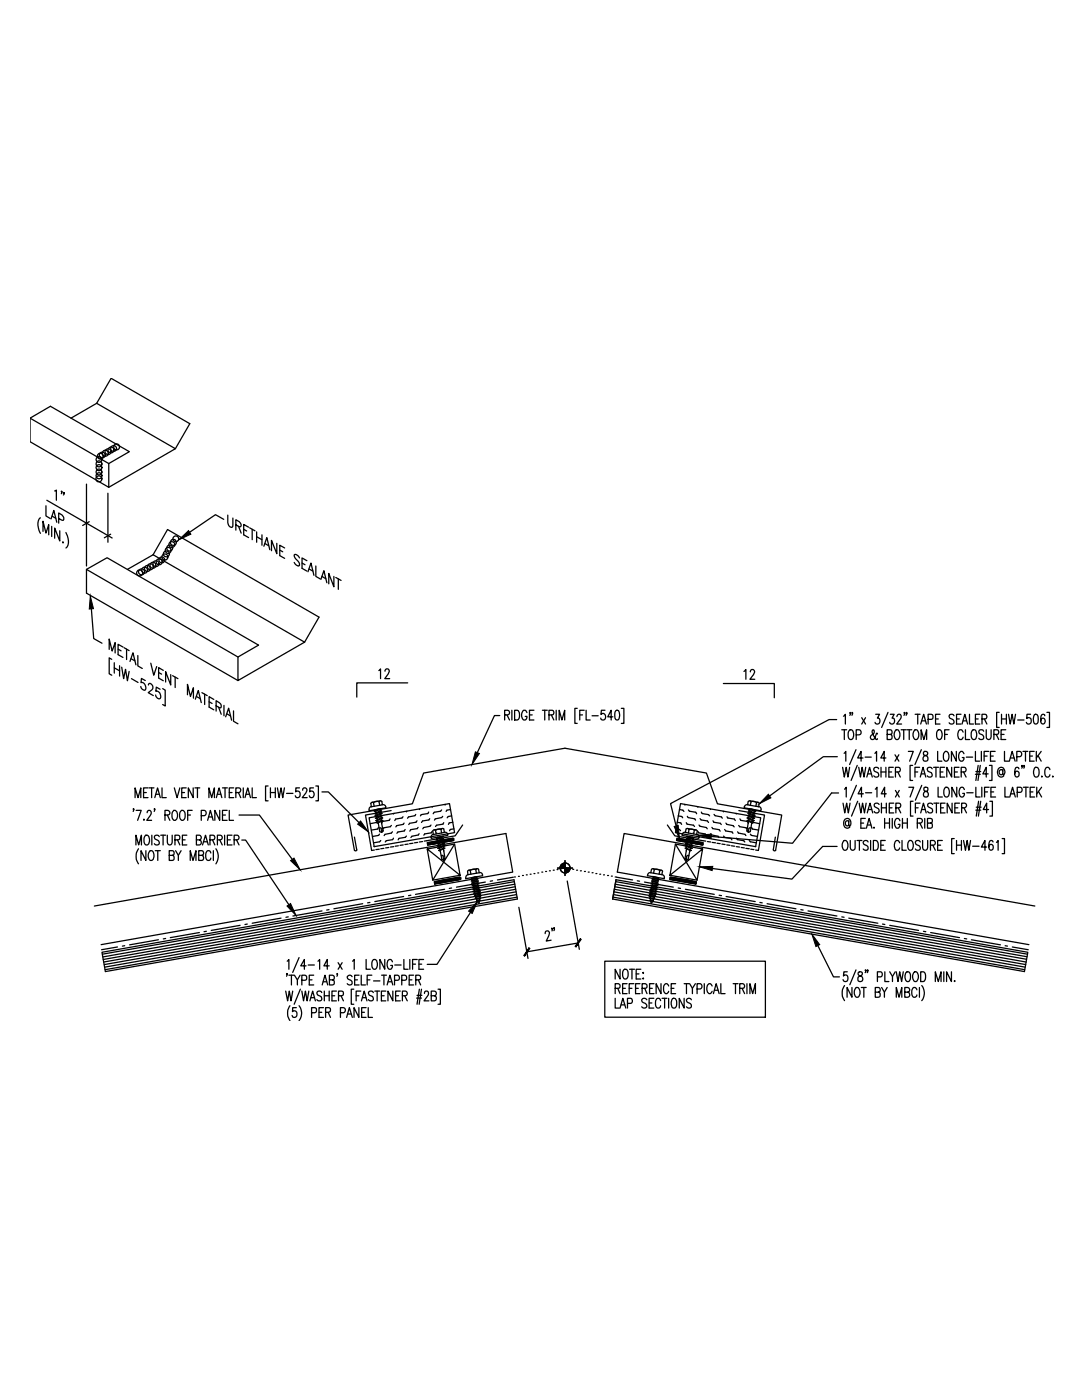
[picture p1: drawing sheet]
<svg xmlns="http://www.w3.org/2000/svg" width="216mm" height="279mm" viewBox="0 0 216 279" stroke-linecap="round" stroke-linejoin="round" font-family="sans-serif">
<g fill="none" stroke="#000" stroke-width=".25">
<path d="M6 83.5l4.1-2.4 15.7 9-4.1 2.4v4.8l-15.7-9.1zM6 83.5l15.7 9M9.3 99.8l13.1 7.6M10.9 98l.3-.2v2M12.3 98.1h-.1h.1l-.1 .4M12.8 98.4l-.2-.1 .2 .1-.2 .4M17.3 96.6v16.4M19.3 80.5l15.7 9-13.3 7.8M19.3 80.5l2.9-5 15.7 9.1-2.9 4.9M19.3 80.5l-5.1 3M21.5 98.4v9.8M8.1 103.3a2.42 2.42 0 0 0 0 3.1"/>
<path d="M8.6 106.1v-2.1l.6 2.4 .5-1.7v2M9.2 100.9v2.1l.8 .5M10.2 103.6l.5-1.7 .6 2.3M10.3 105v2.1M10.4 103l.7 .4M11.7 103.5l.9 .4 .1-.6a1.57 1.57 0 0 0-1-.9v2M11.9 105.9v2.1l-1-2.6v2M12.6 108.2v.1zM13.2 106.3a2.6 2.6 0 0 1 0 3.1M17.3 113.6l4.1-2.3 30.2 17.4-4.1 2.4v4.7l13.3-7.6M17.3 113.6v4.8l30.2 17.4M17.3 113.6l30.2 17.5"/>
<path d="M17.8 104.1l-1.3 .8M22.1 106.6l-1.3 .7M30.6 110.7l2.8-5 30.3 17.5-2.9 5M30.6 110.7l30.2 17.5M30.6 110.7l-5.2 2.9M44.6 103.6l-1.6-.9-5.2 3.5M45.5 102.8v1.5a.72 .72 0 0 0 .2 .7 .72 .72 0 0 0 .7 .1l.1-1.7M47.1 104.7l.6 .4h.3l.1-.4a1.45 1.45 0 0 0-1-1v2.1M47.6 105l.5 1.4M48.6 105.6l.6 .4M49.6 105.2l-1-.5v2l1 .6M49.8 105.3l1.1 .6"/>
<path d="M50.3 105.6v2.1M51.2 106.1v2.1M51.2 107.1l1.1 .6M52.3 106.7v2.1M52.6 109l.6-1.7 .6 2.4M52.9 108.5l.7 .4M55.2 108.4v2.1l-1-2.7v2.1M55.8 109.8l.6 .3M56.8 109.4l-1-.6v2.1l1 .5M59.8 111.4a.84 .84 0 0 0-1.1-.6l.2 .6 .7 .8a.56 .56 0 0 1 0 .8 1.13 1.13 0 0 1-.9-.8M60.3 112.4l.6 .3M61.2 111.9l-.9-.5v2l.9 .6"/>
<path d="M61.5 114.1l.5-1.7 .6 2.4M61.7 113.6l.7 .4M63 113v2l.9 .5M64 115.6l.6-1.7 .6 2.4M64.2 115l.8 .5M66.6 115v2.1l-1-2.7v2.1M67 115.2l1.1 .6M67.5 115.5v2.1M18.2 121.5l.5 5.9 1.6 1M21.8 129.6v-2.1l.6 2.4 .6-1.7v2.1M22.3 131.6l-.5-.3v3.2l.5 .3M22.8 132.3v2"/>
<path d="M22.8 133.3l1.1 .6M23.6 129.6l.6 .3M23.9 132.9v2M24.3 133.2l.4 2.2 .3-1.8 .4 2.3 .4-1.9M24.5 129.1l-.9-.5v2.1l.9 .5M24.8 129.3l1 .6M25.3 129.6v2M25.9 132l.6-1.7 .6 2.4M26.1 131.5l.8 .4M26.2 135.4l1.3 .8M27.5 130.8v2.1l.9 .5M29 135.8l-.8-.4-.1 .8a.93 .93 0 0 1 .9 .6 .93 .93 0 0 1-.1 1l-.5-.2-.3-.6"/>
<path d="M29.6 136.7l.1-.2a.72 .72 0 0 1 .7 .4 .72 .72 0 0 1-.1 .8l-.7 .5 1 .6M30.1 132.3l.6 2.5 .6-1.8M31.7 134.2l.5 .3M31.9 137.6l-.7-.5-.1 .9a.89 .89 0 0 1 .9 .5 .89 .89 0 0 1-.1 1 .76 .76 0 0 1-.8-.8M32.5 137.4l.5 .3v3.2l-.5-.3M32.6 133.8l-.9-.6v2.1l.9 .6M34.1 134.6v2.1l-1.1-2.7v2.1M34.4 134.8l1.1 .6M35 135.1v2.1M37.4 138.7v-2.1l.6 2.4 .6-1.7v2M39 139.5l.6-1.7 .6 2.4M39.2 139l.7 .4"/>
<path d="M40.3 138.2l1 .6M40.8 138.5v2.1M42.7 139.6l-1-.6v2.1l1 .6M75.6 133.8l.3-.3v1.9M76.8 134v-.2a.44 .44 0 0 1 .7-.3 .44 .44 0 0 1 .1 .7l-.8 1.2h1M81.4 136.3h-10.2v2.8M144.3 136.4h10.2v2.8M148.4 134l.4-.4v2M149.7 134.1v-.1a.44 .44 0 0 1 .6-.4 .44 .44 0 0 1 .2 .7l-.9 1.3h1M27 159.2v-2l.5 2 .6-2v2M28.6 158.2h.6M29.5 157.2h-.9v2h.9"/>
<path d="M29.7 157.2h1M30.3 157.2v2M30.9 159.2l.5-2 .6 2M31.1 158.5h.7M32.3 157.2v2h.9M34.8 157.2l.5 2 .6-2M36.3 158.2h.5M37.2 157.2h-.9v2h.9M38.6 157.2v2l-1-2v2M38.9 157.2h1M39.4 157.2v2M41.7 159.2v-2l.5 2 .6-2v2"/>
<path d="M41.7 140.1l.6 .3M43.1 140.9l.7 .3 .2 .1 .1-.2-.1-.6-.9-.7v2.1M43.2 159.2l.5-2 .6 2M43.4 158.5h.7M43.6 141.2l.5 1.4M44.4 157.2h1M44.7 140.8v2M44.9 157.2v2M45 143.1l.6-1.8 .6 2.4M45.3 142.5l.7 .4M45.7 158.2h.6M46.6 141.9v2l.9 .6"/>
<path d="M46.6 157.2h-.9v2h.9M47.1 158.2l.8-.2 .1-.2-.1-.5-.8-.1v2M47.6 158.2l.4 1M48.5 157.2v2M48.9 159.2l.5-2 .6 2M49.1 158.5h.7M50.3 157.2v2h.9M53.5 156.9h-.5v2.9h.5M54 158.2h.9M54 157.2v2M54.9 157.2v2M55.4 157.2l.3 2 .4-2 .3 2 .4-2"/>
<path d="M57.2 158.3h1.2M59.8 157.2h-.8v.8a.62 .62 0 0 1 .9 .5 .62 .62 0 0 1-.9 .6l-.1-.3M60.4 157.7v-.3l.2-.2h.3l.3 .4-.2 .7-.7 .9h1M62.6 157.2h-.8v.8a.62 .62 0 0 1 .9 .4 .62 .62 0 0 1-.7 .8l-.2-.1-.1-.3M63 156.9h.5v2.9h-.5M64.2 158h1.3l6.2 6.2M75.6 160a1.04 1.04 0 0 0-1.1 .2M75.9 159.8l-1.7 .3M99.7 142.8h-1l-3.5 7.4M100.7 142.7l.8-.1 .2-.3-.1-.4-.3-.2h-.6v2M101.2 142.7l.5 1M102.1 141.7v2"/>
<path d="M102.7 141.7h.5a1.22 1.22 0 0 1 0 2h-.5zM105.1 142.2a.49 .49 0 0 0-.7-.4 1.32 1.32 0 0 0 .1 1.9 .55 .55 0 0 0 .6-.7h-.3M105.6 142.7h.6M106.5 141.7h-.9v2h.9M108.2 141.7h1M108.7 141.7v2M109.5 142.7l.9-.1 .1-.3-.1-.5-.9-.1v2M110 142.7l.5 1M111 141.7v2M111.6 143.7v-2l.5 2 .6-2v2M115.2 141.4h-.5v3h.5M115.7 142.7h.5"/>
<path d="M116.6 141.7h-.9v2M117 141.7v2h.8M118.1 142.8h1.3M120.7 141.7h-.7l-.1 .9a.47 .47 0 0 1 .5-.2 .47 .47 0 0 1 .4 .3 .6 .6 0 0 1 0 .8 .6 .6 0 0 1-.9 0v-.2M122.3 143.1h-1l.6-1.4v2M122.9 141.8l.3-.1a1.21 1.21 0 0 1 .4 1.6l-.2 .3-.3 .1a.89 .89 0 0 1-.4-1.1zM124 141.4h.5v3h-.5M149.6 159.8l1.6 .3M149.8 160a1.04 1.04 0 0 1 1.2 .2M166.9 143.6h-1.5l-31.6 16.8 1.1 4.4M167.1 151h-2.8l-10.7 7.8M167.3 158.3h-1.4l-7.8 10-16.2-1.4"/>
<path d="M168 145.6h.9M168.1 153.1l.4 2 .4-2 .3 2 .3-2M168.3 142.9l.4-.3v1.9M168.4 150.3l.4-.3v1.9M168.5 145.6v2M168.5 157.5l.4-.4v2M169.5 145.7l.2-.1a.92 .92 0 0 1 .6 1.5 .53 .53 0 0 1-.7 .5 .53 .53 0 0 1-.4-.7l.1-.8zM169.7 142.3h-.1l.1-.1-.1 .6M170.1 142.3l-.1 .1v-.2l.1 .3-.1 .3M170.8 149.6l-1.3 3M170.8 146.7h.6l.4-.4a.56 .56 0 0 0-.4-.7h-.6v2M170.9 156.7l-1.3 3"/>
<path d="M171.1 152.8l-1.3 3M171.1 159.9l-1.2 3M171.4 153.1l.3 2 .3-2 .4 2 .3-2M171.9 143.2l.8 1.3M172.2 151.3h-1.1l.7-1.3v1.9M172.3 158.4h-1.1l.7-1.3v2M172.6 151.1h1.2M172.7 143.2l-.8 1.3M172.7 158.2h1.2M173 155.1l.5-2 .6 2M173.2 154.4h.6M174.6 150.3l.3-.3v1.9"/>
<path d="M174.7 157.5l.3-.4v2M174.7 142.6h.8l-.4 .7a.56 .56 0 0 1 .5 .8 .56 .56 0 0 1-1 .1M175.1 146.5l-.1-.2-.1 .1-.2 .6a.57 .57 0 0 1-.7 .6l-.2-.1-.1-.5 .7-.7v-.6l-.2-.1a.65 .65 0 0 0 0 1.1l.5 .8 .3 .1 .1-.2M175.3 153.4a.53 .53 0 0 0-.5-.3 .53 .53 0 0 0-.4 .3l.1 .5 .7 .3 .1 .6a.57 .57 0 0 1-.9 0M175.8 153.1v2M175.8 154.1h1M176.8 151.3h-1l.6-1.3v1.9M176.8 153.1v2M176.9 158.4h-1.1l.7-1.3v2M177 146.6h.7a.49 .49 0 0 0 .3-.5 .49 .49 0 0 0-.3-.5h-.7v2h.7l.3-.2v-.6l-.3-.2M177.2 142.2l-1.3 3M177.4 154.1h.5"/>
<path d="M177.7 142.6h.7l-.4 .7a.56 .56 0 0 1 .5 .8 .56 .56 0 0 1-1 .1M178.3 153.1h-.9v2h.9M178.6 150.6l.8 1.3M178.7 154.1l.8-.1 .1-.3-.1-.5-.8-.1v2M178.7 157.7l.7 1.4M178.7 145.7l.1-.1a.95 .95 0 0 1 .7 1.5 .49 .49 0 0 1-.8 .4l-.3-.6v-.5zM179 143l.3-.4h.4l.1 .3v.4l-.9 1.2h1M179.1 154.1l.5 1M179.4 150.6l-.8 1.3M179.4 157.7l-.7 1.4M179.8 145.6h1M180.3 145.6v2"/>
<path d="M180.5 142.3h-.1l.1-.1v.1l-.1 .5M181 142.3h-.2l.1-.1 .1 .1-.2 .5M181 145.6h.9M181.3 150h.9l-.7 1.9M181.3 157.1h1l-.7 2M181.4 145.6v2M182.1 152.8h-.5v3h.5M182.2 159.9h-.5v3h.5M182.5 145.7l.1-.1a.95 .95 0 0 1 .6 1.5 .49 .49 0 0 1-.7 .4l-.3-.6v-.5zM182.6 154.1h.5M182.6 142.6h1M183.1 142.6v1.9"/>
<path d="M183.5 153.1h-.9v2M183.6 155.1l.6-2 .5 2M183.7 144.5l.6-1.9 .6 1.9M183.8 147.6v-2l.5 2 .6-2v2M183.8 149.6l-1.2 3M183.8 154.4h.7M183.9 143.9h.7M183.9 156.7l-1.2 3M184.3 150.1v.5a.76 .76 0 0 1 .8 .4 .76 .76 0 0 1-.1 .8 .54 .54 0 0 1-.8-.2 .81 .81 0 0 1 .8-1 .42 .42 0 0 0-.2-.6zM184.4 157.2v.5l.2 .2a.58 .58 0 0 1 .7 .7 .58 .58 0 0 1-1 .3 .68 .68 0 0 1 .7-1l.2-.3-.1-.4zM185.2 143.6h.6l.3-.2-.1-.8h-.8v1.9M186 153.4a.53 .53 0 0 0-.5-.3 .53 .53 0 0 0-.5 .3l.2 .5 .7 .3 .1 .6a.57 .57 0 0 1-1 0"/>
<path d="M186.3 153.1h1M186.7 143.5h.5M186.8 153.1v2M187.1 150v1.9h.8M187.1 145.7l.2-.1a.92 .92 0 0 1 .6 1.5 .53 .53 0 0 1-.6 .5 .53 .53 0 0 1-.4-.7v-.8zM187.2 157.1v2h.8M187.6 142.6h-.9v1.9h.9M187.6 154.1h.6M188.5 150.1l.4-.1a1.3 1.3 0 0 1 0 1.9 .59 .59 0 0 1-.7-.7l.1-.8zM188.5 153.1h-.9v2h.9M188.5 146.6h.5M188.6 157.2l.2-.1a.92 .92 0 0 1 .5 1.5 .53 .53 0 0 1-.6 .4 .53 .53 0 0 1-.4-.7l.1-.7z"/>
<path d="M189.4 145.6h-.9v2M189.9 153.1v2l-1-2v2M190.4 142.8a.53 .53 0 0 0-.5-.3 .53 .53 0 0 0-.5 .3l.1 .5 .7 .4 .2 .5a.57 .57 0 0 1-1 0M190.4 154.1h.6M190.8 150v1.9l-.9-1.9v1.9M190.9 143.5h.5M190.9 157.1v2l-1-2v2M191.4 153.1h-1v2h1M191.8 142.6h-.9v1.9h.9M191.8 154.1l.8-.1 .2-.3-.2-.5-.8-.1v2M192 144.5l.5-1.9 .6 1.9M192.2 146.1a.49 .49 0 0 0-.8-.4 1.32 1.32 0 0 0 .1 1.9 .52 .52 0 0 0 .7-.5"/>
<path d="M192.2 143.9h.7M192.3 154.1l.5 1M192.3 150.4l-.3-.4h-.3a1.3 1.3 0 0 0 0 1.9 .55 .55 0 0 0 .6-.7h-.3M192.4 157.6a.49 .49 0 0 0-.7-.4 1.32 1.32 0 0 0 .1 1.9 .55 .55 0 0 0 .6-.8h-.3M192.6 145.6v2h.9M192.8 151.1h1.3M192.9 158.2h1.3M193.4 142.6v1.9h.9M194 145.7a.58 .58 0 0 1 .7 .1 .58 .58 0 0 1 .2 .6l-.1 .7a.53 .53 0 0 1-.6 .5 .53 .53 0 0 1-.4-.7v-.8zM194.6 150v1.9h.9M194.6 143.5h.6M194.6 154.5h1"/>
<path d="M194.7 157.1v2h.9M194.7 154h1M195.2 152.8l-.5 3M195.3 159.9l-.5 3M195.5 142.6h-.9v1.9h.9M195.6 152.8l-.5 3M195.7 159.9l-.5 3M195.8 150v1.9M195.9 157.1v2M195.9 143.5l.9-.1 .1-.3-.1-.5h-.9v1.9M196.3 145.9a.53 .53 0 0 0-.5-.3 .53 .53 0 0 0-.5 .3l.1 .5 .8 .4 .1 .5a.57 .57 0 0 1-1 0M196.4 150.9h.6"/>
<path d="M196.4 143.5l.5 1M196.5 158h.5M196.8 145.6v1.7a.48 .48 0 0 0 .9 0l.1-1.7M197.2 154.4h-1.1l.7-1.3v2M197.3 150h-.9v1.9M197.4 157.1h-.9v2M197.4 152.8h.5v3h-.5M197.5 159.9h.5v3h-.5M197.6 150.9h.6M197.7 158h.6M198.3 146.6l.9-.1 .1-.3-.1-.5-.9-.1v2M198.6 150h-1v1.9h1"/>
<path d="M198.7 157.1h-1v2h1M198.8 146.6l.5 1M199.4 142.2h-.5v3h.5M199.8 146.6h.5M199.8 143.5h1M199.8 142.6v1.9M200.1 153.9l-.1-.2a.46 .46 0 0 0-.6 .4 .46 .46 0 0 0 .6 .4l.1-.1M200.1 153.6l.1 1a.79 .79 0 0 0 .3-1 .79 .79 0 0 0-1.1-.4 .79 .79 0 0 0-.4 1 .74 .74 0 0 0 .5 .8 .74 .74 0 0 0 .8-.2M200.4 150v1.9h.9M200.5 157.1v2h.9M200.7 145.6h-.9v2h.9M200.8 142.6v1.9"/>
<path d="M201.2 142.6l.4 1.9 .4-1.9 .3 1.9 .3-1.9M201.4 151.9l.6-1.9 .6 1.9M201.5 159.1l.5-2 .6 2M201.6 151.3h.7M201.7 158.4h.7M202.9 151l.8-.1 .2-.3-.2-.5-.8-.1v1.9M203 158.1h.6a.54 .54 0 0 0 .4-.5 .54 .54 0 0 0-.4-.5h-.6v2M203.1 143.7h1.2M203.3 153.4a.39 .39 0 0 0-.6-.2 1.36 1.36 0 0 0 .2 1.9 .56 .56 0 0 0 .5-.7 .56 .56 0 0 0-.7-.4l-.2 .4M204 152.8l-.1 .2v-.2h.1l-.1 .5M204.1 150h1M204.2 157.1h1"/>
<path d="M204.4 152.8l-.1 .2v-.2h.1l-.1 .5M204.6 150v1.9M204.7 157.1v2M205.5 150.9h.5M205.6 158h.5M205.6 142.6h-.7v.7a.59 .59 0 0 1 .9 .6 .59 .59 0 0 1-.9 .4l-.1-.1M206.4 150h-.9v1.9h.9M206.4 142.6h.3a.91 .91 0 0 1 .5 1.1l-.2 .7-.4 .1a1.13 1.13 0 0 1-.3-1.6zM206.4 157.1h-.8v2h.8M206.5 153.2a.58 .58 0 0 1 .6 .1 .58 .58 0 0 1 .2 .6v.5a.57 .57 0 0 1-.5 .7 .57 .57 0 0 1-.6-.7v-.5zM206.8 150v1.9M206.9 157.1v2"/>
<path d="M207.1 150.8l.7 1.1M207.2 158l.6 1.1M207.8 150l-1 1.3M207.8 157.1l-.9 1.3M207.9 154.9v.2zM208.5 142.8l-.1-.2h-.3a1.02 1.02 0 0 0-.4 1.3v.3a.42 .42 0 0 0 .7 .2l.2-.5-.2-.5a.42 .42 0 0 0-.7 .2v.3M208.9 142.2h.5v3h-.5M209.5 153.6a.49 .49 0 0 0-.8-.4 1.37 1.37 0 0 0 .2 1.9 .5 .5 0 0 0 .6-.5M210 155h.1zM26.7 161.5h-.1h.1l-.1 .4M27.1 168.6v-1.9l.6 1.9 .5-1.9v1.9M27.2 161.7h1l-.7 2"/>
<path d="M27.6 169.4a2.63 2.63 0 0 0 0 3M28.6 163.6l.1-.1v.2zM29 166.8l.1-.1a.92 .92 0 0 1 .6 1.5 .49 .49 0 0 1-.7 .3l-.3-.6 .1-.8zM29.1 169.8v1.9l-1-1.9v1.9M29.4 162.2v-.3a.45 .45 0 0 1 .6 0 .45 .45 0 0 1 .1 .6l-.8 1.2h1M29.9 169.9l.1-.1a.92 .92 0 0 1 .6 1.5 .49 .49 0 0 1-.7 .3l-.3-.6v-.5zM30.3 166.7v1.9M30.9 161.5h-.1h.1l-.1 .4M31 169.8h1M31.5 169.8v1.9M31.8 167a.53 .53 0 0 0-.5-.3 .53 .53 0 0 0-.5 .3l.1 .4 .8 .4 .1 .6a.57 .57 0 0 1-1 0M32.1 166.7h.9"/>
<path d="M32.5 166.7v1.9M32.9 162.7l.8-.1 .2-.3-.1-.4-.3-.2h-.6v2M33.4 166.7l.1 1.7a.44 .44 0 0 0 .4 .2 .44 .44 0 0 0 .4-.2l.1-1.7M33.4 162.7l.5 1M33.8 170.7h.6a.49 .49 0 0 0 .3-.5 .49 .49 0 0 0-.3-.4h-.6v1.9h.6l.3-.2v-.6l-.3-.2M34.7 161.7h.3a1.34 1.34 0 0 1 0 2h-.3a1.44 1.44 0 0 1 0-2zM34.9 167.6h.6a.49 .49 0 0 0 .4-.5 .49 .49 0 0 0-.4-.4h-.6v1.9M35 169.8l.6 .9v1M35.4 167.6l.5 1M36.1 161.9l.2-.2a1.05 1.05 0 0 1 .5 1.7l-.3 .3a1.05 1.05 0 0 1-.5-1.7zM36.1 169.8l-.5 .9M36.4 167.6h.5"/>
<path d="M37.3 166.7h-.9v1.9h.9M37.5 162.7h.5M38 171.7v-1.9l.5 1.9 .6-1.9v1.9M38.3 161.7h-.8v2M39.2 167.6h.6l.3-.2 .1-.3-.2-.3-.8-.1v1.9h.6l.3-.1 .1-.5-.4-.4M39.7 170.7l.8-.1 .1-.3-.1-.4-.8-.1v1.9l.8-.1 .1-.5-.1-.3-.2-.1M40.2 162.8l.8-.1 .1-.3-.1-.5-.8-.2v2M40.4 168.6l.6-1.9 .6 1.9M40.6 168h.7M41.4 163.7l.6-2 .5 2M41.6 163h.7M41.9 167.6l.8-.1 .2-.3-.2-.4-.8-.1v1.9"/>
<path d="M42.1 170.2a.49 .49 0 0 0-.5-.5 .49 .49 0 0 0-.5 .5l-.1 .8a.53 .53 0 0 0 .4 .7 .53 .53 0 0 0 .7-.4M42.4 167.6l.5 1M42.6 169.8v1.9M43.1 169.4a2.63 2.63 0 0 1 0 3M43.4 167.6h.6l.3-.2 .1-.3-.2-.3-.8-.1v1.9M43.8 161.7v2l-.9-2v2M43.8 167.6l.6 1M44.4 162.7h.6M44.8 166.7v1.9M45.3 161.7h-.9v2h.9M45.4 167.6h.6M45.7 161.7v2h.9"/>
<path d="M46.3 166.7h-.9v1.9h.9M46.7 167.6h.7l.2-.2 .1-.3-.2-.3-.8-.1v1.9M47.2 167.6l.5 1M47.7 162.7h4.1l6.5 8.8M48.2 167.7h.8l8.6 12.9M70.7 169.7l-1.2-7 12.8-2.3 2.2-6.1 28.2-5 28.3 5 2.2 6.1 12.8 2.3-1.2 7M70.7 167.1l.5 2.5M71.2 169.6l-.2 .2-.3-.1M73.6 163.2l16.1-2.8 1 5.8-16 2.8zM74.1 161l-.4 .3v.3M74.7 160.9l-.2-.7a.32 .32 0 0 0-.5 .1l.1 .7M74.7 162.4l1.2-.6 .2 .1-1.1 .5z"/>
<path d="M74.8 162.8l1.2-.6 .2 .1-1.2 .6zM74.9 163.3l1.2-.6 .2 .1-1.2 .6zM75 161.9v.3M75 163.8l1.2-.6 .2 .1-1.2 .5zM75 162.4l.1 .3M75.1 162.9l.1 .3M75.2 164.2l1-.5 .2 .1-1 .5zM75.2 163.3l.1 .3M75.3 163.9l-.2 .2-1.2 .3M75.3 163.8l.1 .3M75.5 161.5l-.8 .4 .2 .1 1.2-.6-1.2 .2v.2M75.5 165.2l-.2 .3-1.2 .2"/>
<path d="M75.6 160l.2 .7M75.7 160a.32 .32 0 0 1 .5-.1l.1 .7-2.2 .4M75.7 169.5l-.7 .1M75.7 165.3l.2-.1 .2 .1v.8M75.7 166.5l-.1 .2-1.3 .2M75.8 161.5v.3M75.8 162l.1 .3M75.9 162.4l.1 .3M76 167.7l-.2 .3-1.3 .2M76 162.9l.1 .4M76.1 163.4v.3M76.1 163.9l.3 1.9-.3 .3-.3-.1-.3-1.8"/>
<path d="M76.2 164.3h.1M76.4 160.6a.54 .54 0 0 1 .6 .6l-3.4 .6v-.2M76.5 165.8l-.3 .1v.2M76.6 169.3l-.6 .1M77.6 169.1l-.7 .1M77.8 163.4l-.1 .3-1.3 .2-.2 .3M78 161.8l-5.1 .9 1.3 7 .5-.1M78.1 164.7l-.2 .3-1.3 .2-.2 .3M78.3 166l-.2 .3-1.3 .2-.1 .3M78.5 167.3l-.2 .3-1.2 .2-.2 .2M78.6 169l-.7 .1M78.6 162.3l-.1 .1"/>
<path d="M79.5 168.8l-.6 .1M80.4 163l-.2 .3-1.3 .2-.1 .3M80.5 168.6l-.7 .1M80.5 178.9l-5.7 1M80.6 164.3l-.1 .2-1.4 .3-.1 .2M80.8 165.5l-.1 .3-1.3 .2-.2 .3M81.1 166.8l-.2 .3-1.3 .2-.2 .3M81.2 161.9l-.1 .1M81.4 168.5h-.6M82 178.7h-.5M82.4 168.3l-.7 .1M83 162.5l-.2 .3-1.3 .2-.2 .3"/>
<path d="M83.2 163.8l-.2 .3-1.3 .2-.1 .3M83.3 168.1l-.6 .1M83.4 165.1l-.1 .3-1.4 .2-.1 .3M83.6 166.4l-.1 .2-1.3 .3-.2 .2M83.8 161.4l-.1 .2M84.3 168h-.6M85.2 169.4l5.5-.9 1.1 6.2-5.5 1-1.1-6.3 6.6 5.3M85.2 168.2l5.2-.9 .1 .4-5.2 .9zM85.4 168.6h.1M85.4 168.5h.1M85.4 168.4h.1M85.4 168.3h.1"/>
<path d="M85.4 168.2h.1M85.5 168.6h.1M85.5 168.5h.1M85.5 168.3h.1M85.5 168.2h.1M85.5 162.1l-.1 .3-1.3 .2-.2 .2M85.6 168.5h.1M85.6 168.4h.1M85.6 168.3h.1M85.6 168.2h.1M85.7 168.6h.1M85.7 168.5h.1"/>
<path d="M85.7 168.3h.1M85.7 168.2h.1M85.7 168.1h.1M85.8 163.4l-.2 .2-1.3 .2-.2 .3M85.8 168.5h.1M85.8 168.4h.1M85.8 168.3h.1M85.8 168.2h.1M85.9 168.5h.1M85.9 168.3h.1M85.9 168.2h.1M85.9 168.1h.1"/>
<path d="M86 164.6l-.2 .3-1.3 .3-.1 .2M86 168.5h.1M86 168.4h.1M86 168.3h.1M86 168.2h.1M86 168.1h.1M86.2 168.5h.1M86.2 168.3h.1M86.2 168.2h.1M86.2 168.1h.1M86.2 165.9l-.2 .3-1.3 .2-.1 .3M86.3 168.4h.1"/>
<path d="M86.3 168.3h.1M86.3 168.2h.1M86.3 168.1h.1M86.3 161l-.1 .1M86.4 168.5h.1M86.4 168.3h.1M86.4 168.2h.1M86.4 168.1h.1M86.4 168h.1M86.4 166.5l-.4 .4v.2M86.5 168.4h.1M86.5 168.3h.1"/>
<path d="M86.5 168.2h.1M86.5 168.1h.1M86.6 168.3h.1M86.6 168.2h.1M86.6 168.1h.1M86.6 168h.1M86.6 176l5.2-1v.5l-5.1 .9zM86.7 168.4h.1M86.7 168.3h.1M86.7 168.2h.1M86.7 168.1h.1M86.7 168h.1"/>
<path d="M86.7 176.4h.1M86.7 176.3h.1M86.7 176.2h.1M86.7 176.1h.1M86.7 176h.1M86.9 168.3h.1M86.9 168.2h.1M86.9 168.1h.1M86.9 168h.1M86.9 167.9h.1M86.9 176.3h.1M86.9 176.2h.1"/>
<path d="M86.9 176.1h.1M86.9 176h.1M86.9 165.7l.1 .7M87.1 168.2h.1M87.1 168.1h.1M87.1 168h.1M87.1 167.9h.1M87.1 176.3h.1M87.1 176.2h.1M87.1 176.1h.1M87.1 176h.1M87.1 175.9h.1"/>
<path d="M87.1 167.9l1.2-.6 .2 .1-1.2 .6zM87.2 166.2l-.1 .1M87.2 168.3h.1M87.2 168.2h.1M87.2 168.1h.1M87.2 168h.1M87.2 167.8h.1M87.2 176.3h.1M87.2 176.2h.1M87.2 176.1h.1M87.2 176h.1M87.2 168.4l1.2-.6 .2 .1-1.2 .5z"/>
<path d="M87.3 168.2h.1M87.3 168.1h.1M87.3 168h.1M87.3 167.9h.1M87.3 168.8l1.2-.6 .2 .1-1.2 .6zM87.3 176.2h.1M87.3 176.1h.1M87.3 176h.1M87.3 175.9h.1M87.3 167.4l.1 .4M87.4 169.3l1.1-.6 .3 .1-1.2 .5zM87.4 168.2h.1"/>
<path d="M87.4 168.1h.1M87.4 168h.1M87.4 167.8h.1M87.4 176.3h.1M87.4 176.2h.1M87.4 176.1h.1M87.4 176h.1M87.4 175.8h.1M87.4 167.9v.3M87.5 168.4l.1 .3M87.5 168.2h.1M87.5 168.1h.1"/>
<path d="M87.5 168h.1M87.5 167.9h.1M87.5 167.8h.1M87.5 176.2h.1M87.5 176.1h.1M87.5 176h.1M87.5 175.9h.1M87.5 169.7l1-.5 .3 .1-1.1 .5zM87.6 168.8l.1 .3M87.7 168.2h.1M87.7 168.1h.1M87.7 168h.1"/>
<path d="M87.7 167.8h.1M87.7 176.2h.1M87.7 176.1h.1M87.7 176h.1M87.7 175.8h.1M87.7 169.3l.1 .3M87.7 167.9h.1M87.7 175.9h.1M87.8 169.7l.4 1.8 .3 .2 .3-.3-.3-1.6M87.9 168.2h.1M87.9 168.1h.1M87.9 168h.1"/>
<path d="M87.9 167.8h.1M87.9 167.7h.1M87.9 176.2h.1M87.9 176.1h.1M87.9 176h.1M87.9 175.8h.1M88 168.1h.1M88 168h.1M88 167.9h.1M88 167.8h.1M88 176.1h.1M88 176h.1"/>
<path d="M88 175.9h.1M88 175.8h.1M88 165.6l.1 .7M88 165.5a1.04 1.04 0 0 0-1.1 .2M88 170.8l.3-.1 .1 .2M88.1 168.1h.1M88.1 168h.1M88.1 167.8h.1M88.1 167.7h.1M88.1 176.2h.1M88.1 176.1h.1M88.1 176h.1"/>
<path d="M88.1 175.8h.1M88.1 175.7h.1M88.1 161.6l-.2 .3-1.3 .2-.2 .3M88.2 167.1v.3M88.2 168.1h.1M88.2 168h.1M88.2 167.9h.1M88.2 167.8h.1M88.2 167.7h.1M88.2 176.1h.1M88.2 176h.1M88.2 175.9h.1"/>
<path d="M88.2 175.8h.1M88.2 175.7h.1M88.3 167.5v.3M88.3 165.4l-1.7 .2M88.3 168.1h.1M88.3 168h.1M88.3 167.8h.1M88.3 167.7h.1M88.3 176.1h.1M88.3 176h.1M88.3 175.8h.1M88.3 175.7h.1"/>
<path d="M88.3 168l.1 .3M88.3 162.9l-.2 .3-1.2 .2-.2 .3M88.4 168.5v.3M88.4 166.9l-1.2 .6-.2-.1 .9-.4M88.4 166.9l-1.1 .2v.2M88.4 168h.1M88.4 167.9h.1M88.4 167.8h.1M88.4 167.7h.1M88.4 176h.1M88.4 175.9h.1M88.4 175.8h.1"/>
<path d="M88.4 175.7h.1M88.4 170.9l.1 .7M88.4 166.9h.1M88.5 168.9v.4M88.5 169.4v.4M88.5 165.5l.2 .6-2.2 .5-.1-.8a.32 .32 0 0 1 .5-.1M88.5 168.1h.1M88.5 168h.1M88.5 167.8h.1M88.5 167.7h.1M88.5 167.6h.1M88.5 176.1h.1"/>
<path d="M88.5 176h.1M88.5 175.8h.1M88.5 175.7h.1M88.5 175.6h.1M88.5 164.2l-.1 .3-1.3 .2-.2 .2M88.5 169.8h.1M88.6 165.4a.32 .32 0 0 0-.6 .1M88.7 168h.1M88.7 167.9h.1M88.7 167.8h.1M88.7 167.7h.1M88.7 176h.1"/>
<path d="M88.7 175.9h.1M88.7 175.8h.1M88.7 175.7h.1M88.7 177.5l-5.8 1M88.7 166.1l.5 .2 .1 .2M88.8 168h.1M88.8 167.8h.1M88.8 167.7h.1M88.8 167.6h.1M88.8 176h.1M88.8 175.8h.1M88.8 175.7h.1"/>
<path d="M88.8 175.6h.1M88.8 171.4h-.2l-.1 .3M88.9 168h.1M88.9 167.9h.1M88.9 167.8h.1M88.9 167.7h.1M88.9 167.5h.1M88.9 176h.1M88.9 175.9h.1M88.9 175.8h.1M88.9 175.7h.1M88.9 175.5h.1"/>
<path d="M88.9 160.5l-.1 .2M89 168h.1M89 167.8h.1M89 167.7h.1M89 167.6h.1M89 176h.1M89 175.8h.1M89 175.7h.1M89 175.6h.1M89.1 167.9h.1M89.1 167.8h.1M89.1 167.7h.1"/>
<path d="M89.1 167.5h.1M89.1 175.9h.1M89.1 175.8h.1M89.1 175.7h.1M89.1 175.5h.1M89.2 168h.1M89.2 167.8h.1M89.2 167.7h.1M89.2 167.6h.1M89.2 167.5h.1M89.2 176h.1M89.2 175.8h.1"/>
<path d="M89.2 175.7h.1M89.2 175.6h.1M89.2 175.5h.1M89.4 166.6v.1l-3.4 .6v-.2M89.4 167.9h.1M89.4 167.8h.1M89.4 167.7h.1M89.4 167.5h.1M89.4 175.9h.1M89.4 175.8h.1M89.4 175.7h.1M89.4 175.5h.1"/>
<path d="M89.5 167.8h.1M89.5 167.7h.1M89.5 167.6h.1M89.5 167.5h.1M89.5 175.8h.1M89.5 175.7h.1M89.5 175.6h.1M89.5 175.5h.1M89.6 167.9h.1M89.6 167.8h.1M89.6 167.7h.1M89.6 167.5h.1"/>
<path d="M89.6 167.4h.1M89.6 175.9h.1M89.6 175.8h.1M89.6 175.7h.1M89.6 175.5h.1M89.6 175.4h.1M89.7 167.8h.1M89.7 167.7h.1M89.7 167.6h.1M89.7 167.5h.1M89.7 175.8h.1M89.7 175.7h.1"/>
<path d="M89.7 175.6h.1M89.7 175.5h.1M89.8 167.8h.1M89.8 167.7h.1M89.8 167.5h.1M89.8 167.4h.1M89.8 175.8h.1M89.8 175.7h.1M89.8 175.5h.1M89.8 175.4h.1M89.9 167.8h.1M89.9 167.7h.1"/>
<path d="M89.9 167.6h.1M89.9 167.5h.1M89.9 167.4h.1M89.9 175.8h.1M89.9 175.7h.1M89.9 175.6h.1M89.9 175.5h.1M89.9 175.4h.1M89.9 161.6l-.7 .1-.2 .2M90 167.8h.1M90 167.7h.1M90 167.5h.1"/>
<path d="M90 167.4h.1M90 175.8h.1M90 175.7h.1M90 175.5h.1M90 175.4h.1M90.1 162.8l-.7 .2-.2 .2M90.1 177.2l-.5 .1M90.2 167.7h.1M90.2 167.6h.1M90.2 167.5h.1M90.2 167.4h.1M90.2 175.7h.1"/>
<path d="M90.2 175.6h.1M90.2 175.5h.1M90.2 175.4h.1M90.2 167.8h.1M90.2 167.3h.1M90.3 175.8h.1M90.3 175.7h.1M90.3 175.5h.1M90.3 175.4h.1M90.3 175.3h.1M90.4 167.7h.1M90.4 167.6h.1"/>
<path d="M90.4 167.5h.1M90.4 167.4h.1M90.4 175.7h.1M90.4 175.6h.1M90.4 175.5h.1M90.4 175.4h.1M90.4 164.1l-.8 .1-.1 .3M90.5 175.7h.1M90.5 175.5h.1M90.5 175.4h.1M90.5 175.3h.1M90.6 165.4l-.7 .1-.2 .3"/>
<path d="M90.6 175.7h.1M90.6 175.6h.1M90.6 175.5h.1M90.6 175.4h.1M90.6 175.3h.1M90.7 175.7h.1M90.7 175.5h.1M90.7 175.4h.1M90.7 175.3h.1M90.7 168.5l-4.4 7.2M90.8 175.6h.1M90.8 175.5h.1"/>
<path d="M90.8 175.4h.1M90.8 175.3h.1M91 175.7h.1M91 175.5h.1M91 175.4h.1M91 175.3h.1M91 175.2h.1M91 175.6h.1M91.2 175.5h.1M91.2 175.4h.1M91.2 175.3h.1M91.2 175.2h.1"/>
<path d="M91.3 175.6h.1M91.3 175.5h.1M91.3 175.4h.1M91.3 175.3h.1M91.3 175.1h.1M91.4 175.5h.1M91.4 175.4h.1M91.4 175.3h.1M91.4 175.2h.1M91.5 175.5h.1M91.5 175.4h.1M91.5 175.3h.1"/>
<path d="M91.5 175.1h.1M91.6 175.5h.1M91.6 175.4h.1M91.6 175.3h.1M91.6 175.2h.1M91.6 175.1h.1M91.8 175.5h.1M91.8 175.4h.1M91.8 175.3h.1M91.8 175.1h.1M92.3 164.6l-1.5 2.2-6.1 1.1M93.4 174.6l-.4 .3v.3"/>
<path d="M94 174.5l-.2-.7a.32 .32 0 0 0-.5 .1l.1 .7M94 175.4l.1-.1 1.3 .1-.2 .1zM94.1 175.8l.1-.1 1.2 .1-.1 .2zM94.1 176.2l.2-.1 1.2 .1-.1 .2zM94.2 176.7l.2-.2 1.2 .2-.2 .1zM94.3 175.4v.3M94.3 177.1l.1-.1 1.3 .1-.2 .2zM94.3 175.8l.1 .3M94.4 177.6l.1-.2 1.2 .2-.1 .1zM94.4 178l.2-.1 1.2 .1-.1 .1zM94.4 176.3l.1 .3M94.5 176.7l.1 .3"/>
<path d="M94.5 178.4l.2-.1 1.2 .1-.2 .1zM94.6 177.1v.3M94.6 178.9l.2-.2 1.1 .1-.1 .2zM94.6 177.6l.1 .3M94.7 175l.5 .1 .1-.2-1.1 .2v.2M94.7 178l.1 .3M94.8 178.4l.1 .3M94.8 179.3l.2-.1 .9 .1-.2 .1zM94.9 178.9l.1 .3M94.9 173.6l.2 .7M94.9 173.5a1.04 1.04 0 0 0-1.1 .2M95 173.6a.32 .32 0 0 1 .5-.1l.1 .7"/>
<path d="M95 179.3l.2 .4M95.1 175.1v.3M95.1 175.5l.1 .3M95.2 176v.2M95.2 173.4l-1.7 .3M95.2 179.8l.4 .5 .1-.5M95.2 179.6l.6 .1-.2 .1h-.5zM95.3 176.4v.3M95.4 176.8v.3M95.4 177.2l.1 .3M95.5 177.7l.1 .2M95.6 178.1v.3"/>
<path d="M95.7 174.2l-2.3 .4M95.7 174.1l.5 .2 .1 .3M95.7 178.5v.3M95.7 179.4v.3M95.7 179v.2M96.3 174.6v.2l-3.4 .6v-.2M96.8 176l-5.7 1.1M98.3 175.8l-.5 .1M102.4 175.1l-3.1 .5M102.6 175h.1M102.6 176l-82.2 14.4M102.7 176.5l-82.2 14.5"/>
<path d="M102.8 177l-82.2 14.5M102.9 177.5l-82.2 14.5M103 178l-82.2 14.5M103.1 178.5l-82.2 14.5M103.2 179l-82.2 14.5M103.4 174.9h.1M104.3 174.7h.1M105 174.6h.1M105.8 174.5h.1M106.5 174.3h.1M107.3 174.2h.1M108.1 174h.1"/>
<path d="M108.9 173.9h.1M109.6 173.8h.1M110.4 173.7h.1M111.2 173.5h.1M111.2 173.2h3M111.9 173.4h.1M112.7 171.8v2.9M112.8 173.2h.1M113.2 175.8l2.4 13.7M113.5 173.4h.1M114.3 173.5h.1M115 173.7h.1"/>
<path d="M115.8 173.8h.1M116.6 173.9h.1M117.4 174h.1M118.1 174.2h.1M118.9 174.3h.1M119.7 174.5h.1M120.4 174.6h.1M121.2 174.7h.1M122 174.9h.1M122.3 179l82.2 14.5M122.4 178.5l82.1 14.5M122.5 178l82.2 14.5"/>
<path d="M122.6 177.5l82.2 14.5M122.7 177l82.1 14.4M122.8 175h.1M122.8 176.5l82.1 14.4M122.9 176l82.1 14.4M122.9 175.6l82.2 14.4-.7 3.9-82.2-14.5zM123 175.1l3.2 .5M127.2 175.8l.4 .1M128.6 176l5.8 1.1M129.5 178.8l1.2-.1 .1 .2-1.1 .1zM129.6 178.4l1.2-.1 .1 .1-1.2 .1zM129.6 179.3l.9-.1 .2 .1-.9 .1z"/>
<path d="M129.7 178l1.2-.1 .1 .1-1.2 .1zM129.7 179.7l.5-.1 .2 .2h-.5zM129.7 177.6l1.2-.2 .2 .2-1.2 .1zM129.8 179v.2M129.8 179.4v.3M129.8 177.1l1.2-.1 .2 .1-1.3 .2zM129.8 178.5v.3M129.9 174.1l-.5 .2-.2 .3M129.9 174.2l.1-.7a.32 .32 0 0 1 .6 .1l-.2 .7M129.9 176.7l1.2-.2 .2 .2-1.3 .1zM129.9 178.1l-.1 .3M129.9 176.2l1.3-.1 .1 .1-1.2 .2z"/>
<path d="M129.9 177.7v.2M130 175.8l1.3-.1 .1 .1-1.2 .2zM130 177.2v.3M130.1 175.4l1.2-.1 .2 .1-1.3 .1zM130.1 176.8v.3M130.2 174.9l1.1 .2-.1 .2M130.2 174.9l.1 .2 .4-.1M130.2 174.9h.1M130.2 176.4v.3M130.3 176l-.1 .2M130.3 173.4l1.6 .3M130.3 179.8l-.3 .5-.2-.5"/>
<path d="M130.3 175.5v.3M130.4 175.1v.3M130.5 179.3l-.2 .4M130.6 173.5a1.04 1.04 0 0 1 1.1 .2M130.6 178.9v.3M130.7 178.4v.3M130.8 178l-.1 .3M130.8 177.6v.3M130.9 177.1l-.1 .3M131 176.7l-.1 .3M131 176.3v.3M131.1 175.8v.3"/>
<path d="M131.2 175.4v.3M131.6 173.8l-.1 .7M131.7 173.8a.32 .32 0 0 1 .5 .1l-.1 .7-2.3-.4M132.1 174.6a.57 .57 0 0 1 .4 .8l-3.3-.6v-.2M133.2 164.6l1.4 2.2 6.2 1.1M133.7 175.5h.1M133.7 175.4h.1M133.7 175.3h.1M133.7 175.1h.1M133.7 175l5.1 1v.4l-5.2-.9zM133.8 175.5h.1M133.8 175.4h.1"/>
<path d="M133.8 175.3h.1M133.8 175.2h.1M133.8 175.1h.1M134 175.5h.1M134 175.4h.1M134 175.3h.1M134 175.1h.1M134.1 175.5h.1M134.1 175.4h.1M134.1 175.3h.1M134.1 175.2h.1M134.2 175.6h.1"/>
<path d="M134.2 175.5h.1M134.2 175.4h.1M134.2 175.3h.1M134.2 175.1h.1M134.3 175.5h.1M134.3 175.4h.1M134.3 175.3h.1M134.3 175.2h.1M134.4 175.6h.1M134.4 175.5h.1M134.4 175.4h.1M134.4 175.3h.1"/>
<path d="M134.5 175.7h.1M134.5 175.5h.1M134.5 175.4h.1M134.5 175.3h.1M134.5 175.2h.1M134.6 175.6h.1M134.6 175.5h.1M134.6 175.4h.1M134.6 175.3h.1M134.7 175.7h.1M134.7 175.5h.1M134.7 175.4h.1"/>
<path d="M134.7 175.3h.1M134.8 168.5l4.3 7.2M134.9 175.7h.1M134.9 175.6h.1M134.9 175.5h.1M134.9 175.4h.1M134.9 175.3h.1M134.9 165.4l.7 .1 .2 .3M135 175.7h.1M135 175.5h.1M135 175.4h.1M135 175.3h.1"/>
<path d="M135.1 167.3l5.1 .9-.1 .4-5.1-.9zM135.1 175.7h.1M135.1 175.6h.1M135.1 175.5h.1M135.1 175.4h.1M135.1 167.7h.1M135.1 167.6h.1M135.1 167.5h.1M135.1 167.4h.1M135.1 164.1l.7 .1 .2 .3M135.2 167.8h.1M135.2 167.7h.1"/>
<path d="M135.2 167.5h.1M135.2 167.4h.1M135.2 167.3h.1M135.2 175.8h.1M135.2 175.7h.1M135.2 175.5h.1M135.2 175.4h.1M135.2 175.3h.1M135.3 167.7h.1M135.3 167.6h.1M135.3 167.5h.1M135.3 167.4h.1"/>
<path d="M135.3 175.7h.1M135.3 175.6h.1M135.3 175.5h.1M135.3 175.4h.1M135.3 162.8l.7 .2 .2 .2M135.3 177.2l.5 .1M135.5 167.8h.1M135.5 167.7h.1M135.5 167.5h.1M135.5 167.4h.1M135.5 175.8h.1M135.5 175.7h.1"/>
<path d="M135.5 175.5h.1M135.5 175.4h.1M135.5 167.6h.1M135.5 175.6h.1M135.6 161.6l.7 .1 .2 .2M135.7 167.8h.1M135.7 167.7h.1M135.7 167.5h.1M135.7 167.4h.1M135.7 175.8h.1M135.7 175.7h.1M135.7 175.5h.1"/>
<path d="M135.7 175.4h.1M135.8 167.8h.1M135.8 167.7h.1M135.8 167.6h.1M135.8 167.5h.1M135.8 175.8h.1M135.8 175.7h.1M135.8 175.6h.1M135.8 175.5h.1M135.8 160.4l16 2.8-1 5.8-16-2.8zM135.9 167.9h.1M135.9 167.8h.1"/>
<path d="M135.9 167.7h.1M135.9 167.5h.1M135.9 167.4h.1M135.9 175.9h.1M135.9 175.8h.1M135.9 175.7h.1M135.9 175.5h.1M135.9 175.4h.1M136 167.8h.1M136 167.7h.1M136 167.6h.1M136 167.5h.1"/>
<path d="M136 175.8h.1M136 175.7h.1M136 175.6h.1M136 175.5h.1M136.1 166.6v.1l3.3 .6 .1-.2M136.1 167.9h.1M136.1 167.8h.1M136.1 167.7h.1M136.1 167.5h.1M136.1 175.9h.1M136.1 175.8h.1M136.1 175.7h.1"/>
<path d="M136.1 175.5h.1M136.2 168h.1M136.2 167.8h.1M136.2 167.7h.1M136.2 167.6h.1M136.2 167.5h.1M136.2 176h.1M136.2 175.8h.1M136.2 175.7h.1M136.2 175.6h.1M136.2 175.5h.1M136.3 167.9h.1"/>
<path d="M136.3 167.8h.1M136.3 167.7h.1M136.3 167.5h.1M136.3 175.9h.1M136.3 175.8h.1M136.3 175.7h.1M136.3 175.5h.1M136.5 168h.1M136.5 167.8h.1M136.5 167.7h.1M136.5 167.6h.1M136.5 176h.1"/>
<path d="M136.5 175.8h.1M136.5 175.7h.1M136.5 175.6h.1M136.6 176h.1M136.6 175.9h.1M136.6 175.8h.1M136.6 175.7h.1M136.6 175.5h.1M136.6 168h.1M136.6 167.9h.1M136.6 167.8h.1M136.6 167.7h.1"/>
<path d="M136.6 167.5h.1M136.6 160.5l.1 .2M136.7 168h.1M136.7 167.8h.1M136.7 167.7h.1M136.7 167.6h.1M136.7 176h.1M136.7 175.8h.1M136.7 175.7h.1M136.7 175.6h.1M136.7 171.4h.3v.3M136.7 168.8l.2-.1 1.2 .6h-.2z"/>
<path d="M136.7 169.3l1.3 .4-.3 .1zM136.8 166.1l-.5 .2-.2 .2M136.8 177.5l5.7 1M136.8 168h.1M136.8 167.9h.1M136.8 167.8h.1M136.8 167.7h.1M136.8 176h.1M136.8 175.9h.1M136.8 175.8h.1M136.8 175.7h.1M136.8 168.3l.2-.1 1.2 .6-.2 .1z"/>
<path d="M136.9 167.9l.2-.1 1.2 .6h-.2zM136.9 165.4a.33 .33 0 0 1 .6 .1 .99 .99 0 0 1 1.1 .2 .32 .32 0 0 1 .5 .1l-.1 .8-2.2-.5 .1-.6M136.9 168.1h.1M136.9 168h.1M136.9 167.8h.1M136.9 167.7h.1M136.9 167.6h.1M136.9 176.1h.1M136.9 176h.1M136.9 175.8h.1M136.9 175.7h.1M136.9 175.6h.1"/>
<path d="M136.9 164.2l.2 .3 1.3 .2 .2 .2M137 169.8h.1M137 167.4l.2-.1 1.2 .6-.2 .1zM137 169.4l-.3 2 .2 .3 .4-.2 .4-1.8M137 168h.1M137 167.9h.1M137 167.8h.1M137 167.7h.1M137 176h.1M137 175.9h.1M137 175.8h.1M137 175.7h.1"/>
<path d="M137 170.9v.7M137 168.9v.4M137.1 166.9l1.3 .5-.8-.4M137.1 166.9l1.1 .2v.2M137.1 166.9h.1M137.1 168.5v.3M137.1 168.1h.1M137.1 168h.1M137.1 167.8h.1M137.1 167.7h.1M137.1 176.1h.1M137.1 176h.1"/>
<path d="M137.1 175.8h.1M137.1 175.7h.1M137.1 168v.3M137.1 162.9l.2 .3 1.3 .2 .2 .3M137.2 167.5v.3M137.2 165.4l1.7 .2M137.3 168.1h.1M137.3 168h.1M137.3 167.9h.1M137.3 167.8h.1M137.3 167.7h.1M137.3 176.1h.1"/>
<path d="M137.3 176h.1M137.3 175.9h.1M137.3 175.8h.1M137.3 175.7h.1M137.3 167.1v.3M137.4 168.1h.1M137.4 168h.1M137.4 167.8h.1M137.4 167.7h.1M137.4 176.2h.1M137.4 176.1h.1M137.4 176h.1"/>
<path d="M137.4 175.8h.1M137.4 175.7h.1M137.4 161.6l.2 .3 1.2 .2 .2 .3M137.5 170.8l-.2-.1-.2 .2M137.5 168.1h.1M137.5 168h.1M137.5 167.9h.1M137.5 167.8h.1M137.5 176.1h.1M137.5 176h.1M137.5 175.9h.1M137.5 175.8h.1"/>
<path d="M137.5 165.6l-.1 .7M137.6 168.2h.1M137.6 168.1h.1M137.6 168h.1M137.6 167.8h.1M137.6 167.7h.1M137.6 176.2h.1M137.6 176.1h.1M137.6 176h.1M137.6 175.8h.1M137.7 168.1h.1M137.7 168h.1"/>
<path d="M137.7 167.9h.1M137.7 167.8h.1M137.7 176.2h.1M137.7 176.1h.1M137.7 176h.1M137.7 175.9h.1M137.7 175.8h.1M137.8 169.3l-.1 .3M137.8 168.2h.1M137.8 168.1h.1M137.8 168h.1M137.8 167.8h.1"/>
<path d="M137.8 176.2h.1M137.8 176.1h.1M137.8 176h.1M137.8 175.8h.1M137.9 168.8l-.1 .3M138 168.2h.1M138 168.1h.1M138 168h.1M138 167.9h.1M138 167.8h.1M138 176.2h.1M138 176.1h.1"/>
<path d="M138 176h.1M138 175.9h.1M138 168.4l-.1 .3M138 176.3h.1M138 175.8h.1M138.1 168.2h.1M138.1 168.1h.1M138.1 168h.1M138.1 167.8h.1M138.1 167.9l-.1 .3M138.2 168.2h.1M138.2 168.1h.1"/>
<path d="M138.2 168h.1M138.2 167.9h.1M138.2 176.2h.1M138.2 176.1h.1M138.2 176h.1M138.2 175.9h.1M138.2 167.4l-.1 .4M138.3 168.3h.1M138.3 168.2h.1M138.3 168.1h.1M138.3 168h.1M138.3 167.8h.1"/>
<path d="M138.3 176.3h.1M138.3 176.2h.1M138.3 176.1h.1M138.3 176h.1M138.3 166.2v.1M138.4 168.2h.1M138.4 168.1h.1M138.4 168h.1M138.4 167.9h.1M138.4 176.3h.1M138.4 176.2h.1M138.4 176.1h.1"/>
<path d="M138.4 176h.1M138.4 175.9h.1M138.5 168.3h.1M138.5 168.2h.1M138.5 168.1h.1M138.5 168h.1M138.5 176.3h.1M138.5 176.2h.1M138.5 176.1h.1M138.5 176h.1M138.5 165.7l-.1 .7M138.6 168.3h.1"/>
<path d="M138.6 168.2h.1M138.6 168.1h.1M138.6 168h.1M138.6 167.9h.1M138.6 176.3h.1M138.6 176.2h.1M138.6 176.1h.1M138.6 176h.1M138.8 168.4h.1M138.8 168.3h.1M138.8 168.2h.1M138.8 168.1h.1"/>
<path d="M138.8 168h.1M138.8 176.4h.1M138.8 176.3h.1M138.8 176.2h.1M138.8 176.1h.1M138.8 176h.1M139 168.4h.1M139 168.3h.1M139 168.2h.1M139 168.1h.1M139.1 166.5l.4 .4v.2M139.1 168.5h.1"/>
<path d="M139.1 168.3h.1M139.1 168.2h.1M139.1 168.1h.1M139.1 168h.1M139.1 161l.2 .1M139.2 168.4h.1M139.2 168.3h.1M139.2 168.2h.1M139.2 168.1h.1M139.3 165.9l.1 .3 1.3 .2 .2 .3M139.3 168.5h.1M139.3 168.3h.1"/>
<path d="M139.3 168.2h.1M139.3 168.1h.1M139.4 168.5h.1M139.4 168.4h.1M139.4 168.3h.1M139.4 168.2h.1M139.4 168.1h.1M139.5 164.6l.2 .3 1.3 .3 .1 .2M139.6 168.5h.1M139.6 168.3h.1M139.6 168.2h.1M139.6 168.1h.1"/>
<path d="M139.6 168.4h.1M139.7 163.4l.2 .2 1.3 .2 .2 .3M139.8 168.6h.1M139.8 168.5h.1M139.8 168.3h.1M139.8 168.2h.1M139.8 168.1h.1M139.9 168.5h.1M139.9 168.4h.1M139.9 168.3h.1M139.9 168.2h.1M139.9 162.1l.2 .3 1.3 .2 .2 .2"/>
<path d="M140 168.6h.1M140 168.5h.1M140 168.3h.1M140 168.2h.1M140.1 168.6h.1M140.1 168.5h.1M140.1 168.4h.1M140.1 168.3h.1M140.1 168.2h.1M140.2 169.4l-5.4-.9-1.1 6.2 5.4 1 1.1-6.3-6.5 5.3M141.2 168h.6M141.7 161.4l.1 .2"/>
<path d="M141.8 166.4l.2 .2 1.3 .3 .2 .2M142.1 165.1l.1 .3 1.3 .2 .2 .3M142.1 168.1l.7 .1M142.3 163.8l.1 .3 1.3 .2 .2 .3M142.5 162.5l.2 .3 1.3 .2 .1 .3M143.1 168.3l.6 .1M143.5 178.7h.5M144 168.5h.7M144.3 161.9l.1 .1M144.4 166.8l.2 .3 1.3 .2 .1 .3M144.6 165.5l.2 .3 1.3 .2 .1 .3M144.9 164.3l.1 .2 1.3 .3 .2 .2"/>
<path d="M144.9 178.9l5.8 1M145 168.6l.7 .1M145.1 163l.1 .3 1.3 .2 .2 .3M146 168.8l.6 .1M146.8 162.3l.1 .1M146.9 169l.7 .1M147 167.3l.1 .3 1.3 .2 .2 .2M147.2 166l.1 .3 1.4 .2 .1 .3M147.4 164.7l.2 .3 1.3 .2 .1 .3M147.4 161.8l5.2 .9-1.3 7-.5-.1M147.6 163.4l.2 .3 1.3 .2 .2 .3M147.9 169.1l.6 .1"/>
<path d="M148.5 161.1v.1l3.3 .6v-.2M148.8 169.3l.7 .1M149 165.8l.3 .3M149.1 165.8l.2 .1 .1 .2M149.1 163.3l.2-.1 1.2 .6h-.2zM149.1 163.8l.2-.1 1 .5-.2 .1zM149.2 160.6l-.5 .2-.2 .2M149.2 162.8l.2-.1 1.2 .6-.2 .1zM149.3 162.3l.2-.1 1.2 .6-.3 .1zM149.3 164.3h.1M149.3 161.9l.2-.1 1.2 .6h-.2zM149.3 163.9l-.3 1.9"/>
<path d="M149.4 165.4l-.1 .7M149.4 163.4v.3M149.5 162.7h.1M149.5 162.9l-.1 .4M149.5 167.7l.2 .3 1.2 .2M149.5 162.4v.3M149.6 162l-.1 .3M149.7 161.5l-.1 .3M149.7 160.7l.2-.7a.32 .32 0 0 0-.6-.1l-.1 .7 2.2 .4M149.7 166.5l.2 .2 1.3 .2M149.8 169.5l.6 .1M149.8 165.3l-.2-.1-.2 .1"/>
<path d="M149.9 161.5l.9 .4-.2 .1-1.2-.6 1.2 .2v.2M150 165.2l.1 .3 1.3 .2M150 164.2l-.3 1.8-.4 .1M150.1 163.8v.3M150.2 163.9l.2 .2 1.2 .3M150.3 163.3l-.1 .3M150.4 162.9l-.1 .3M150.4 162.4v.3M150.5 161.9v.3M150.9 160.2l-.1 .7M151 160.2a.32 .32 0 0 1 .5 .1l-.1 .7M151.4 161l.4 .3 .1 .3"/>
<path d="M154.3 169.6l.2 .2 .3-.1M154.7 167.1l-.4 2.5M167 168.9h-2.8l-6.2 6.5-15.9-2.1M168.2 160.3l.4 1.9 .3-1.9 .4 1.9 .3-1.9M168.3 167.8l.2-.1a.92 .92 0 0 1 .6 1.5 .49 .49 0 0 1-.8 .4l-.3-.6v-.5zM169.4 164.1l-.1-.2a.46 .46 0 0 0-.6 .4 .46 .46 0 0 0 .6 .4l.1-.2M169.4 163.8v1a.78 .78 0 0 0 .4-1 .78 .78 0 0 0-1.1-.4 .78 .78 0 0 0-.4 1 .69 .69 0 0 0 .4 .8 .69 .69 0 0 0 .9-.2M169.7 167.7v1.7a.47 .47 0 0 0 .5 .3 .47 .47 0 0 0 .4-.3v-1.7M171 167.7h1M171.4 160.3l.4 1.9 .3-1.9 .4 1.9 .3-1.9M171.5 167.7v2M171.8 164.3h.5"/>
<path d="M172.7 163.3h-.9v2h.9M172.9 165.3l.5-2 .6 2M173 162.2l.6-1.9 .5 1.9M173.1 164.6h.7M173.2 168a.48 .48 0 0 0-.8-.2 .48 .48 0 0 0 .1 .8l.6 .3a.51 .51 0 0 1-.1 .8 .51 .51 0 0 1-.8-.3M173.3 161.6h.6M173.7 167.7v2M174.3 167.7h.5a1.22 1.22 0 0 1 0 2h-.5zM174.3 165.2h.2zM175.4 160.5a.51 .51 0 0 0-.6-.2 .51 .51 0 0 0-.4 .5l.2 .2 .6 .4a.49 .49 0 0 1-.1 .8h-.5l-.2-.3M175.8 168.7h.5M175.9 160.3v1.9"/>
<path d="M175.9 161.2h1M176.5 164.3h1M176.5 163.3v2M176.6 167.7h-.8v2h.8M176.9 160.3v1.9M177.4 161.2h.6M177.5 163.3v2M178 163.3v2M178.3 160.3h-.9v1.9h.9M178.8 161.2l.8-.1 .1-.3-.1-.4-.8-.1v1.9M179.2 161.2l.5 1M179.5 168.2a.49 .49 0 0 0-.5-.5 .49 .49 0 0 0-.5 .5v1a.49 .49 0 0 0 .5 .5 .49 .49 0 0 0 .5-.5"/>
<path d="M179.6 163.8a.49 .49 0 0 0-.8-.4 1.34 1.34 0 0 0 .1 1.9 .57 .57 0 0 0 .7-.8h-.4M180 167.7v2h.8M180.1 164.3h.9M180.1 163.3v2M181 163.3v2M181.4 167.8l.1-.1a.92 .92 0 0 1 .6 1.5 .49 .49 0 0 1-.7 .4l-.3-.6 .1-.8zM182.7 161.2h.5M183 164.3l.9-.1 .2-.3-.1-.4-.3-.2h-.7v2M183.5 164.3l.6 1M183.6 160.3h-.9v1.9M183.6 168a.53 .53 0 0 0-.5-.3 .53 .53 0 0 0-.4 .3l.1 .5 .7 .4 .1 .5a.57 .57 0 0 1-.9 0M183.7 162.2l.6-1.9 .5 1.9"/>
<path d="M183.9 161.6h.7M184.1 167.7l.1 1.7a.47 .47 0 0 0 .4 .3 .47 .47 0 0 0 .4-.3l.1-1.7M184.5 163.3v2M185.1 164.3h.6l.2-.1 .1-.3a.4 .4 0 0 0-.3-.6h-.6v2h.6l.3-.2v-.7l-.3-.1M185.7 168.7h.6l.2-.2 .1-.4-.1-.3-.8-.1v2M186.1 160.5a.51 .51 0 0 0-.6-.2 .51 .51 0 0 0-.4 .5l.1 .2 .8 .5a.47 .47 0 0 1-.3 .7h-.5l-.1-.3M186.1 168.7l.5 1M186.3 160.3h1.1M186.8 160.3v1.9M187.1 168.7h.6M187.7 161.2h.5M188 167.7h-.9v2h.9"/>
<path d="M188.6 160.3h-.9v1.9h.9M190 160.3v1.9l-1-1.9v1.9M190.4 167.4h-.5v3h.5M190.5 161.2h.6M190.9 168.7h.9M190.9 167.7v2M191.5 160.3h-1v1.9h1M191.8 167.7v2M191.9 161.2l.8-.1 .2-.3-.1-.3-.3-.2h-.6v1.9M192.3 167.7l.3 2 .4-2 .3 2 .4-2M192.3 161.2l.6 1M194.1 168.9h1.3"/>
<path d="M194.7 161.7h1M194.8 161.1h1M196.9 169.1h-1.1l.7-1.4v2M197.3 161.6h-1.1l.7-1.3v1.9M198.1 168a.39 .39 0 0 0-.6-.2 1.36 1.36 0 0 0 .2 1.9 .56 .56 0 0 0 .5-.7 .56 .56 0 0 0-.7-.4l-.2 .5M198.8 168.1l.4-.4v2M200 167.4h.4v3h-.4M18.8 180.8l82.2-14.5 1.3 7.7-82.1 14.5M20.3 190l82.3-14.4 .6 3.8-82.2 14.5zM23.4 189l-3.1 .5M24.9 188.7l-.5 .1M31.6 187.6l-5.7 1"/>
<path d="M33 187.3l-.4 .1M39.8 186.1l-5.8 1M41.2 185.9h-.5M47.9 184.7l-5.8 1M49.3 184.4l-.4 .1M56.1 183.2l-5.8 1M57 197.8l.4 1.9 .3-1.9 .4 1.9 .3-1.9M57.3 191.8l.3-.3v1.9M57.3 194.4h-.1h.1l-.1 .4M57.5 183l-.4 .1M57.6 194.6h1M58.2 194.6v2"/>
<path d="M58.7 194.6l.6 1v1M59.7 191.1l-1.3 3M59.9 194.6l-.6 1M59.9 197.4l-1.2 3M60.2 197.8l.4 1.9 .3-1.9 .4 1.9 .3-1.9M60.2 195.6h.9l.1-.8-.3-.2h-.7v2M61.1 192.8h-1.1l.7-1.3v1.9M61.5 192.6h1.2M61.7 195.6h.6M61.8 199.7l.6-1.9 .5 1.9M62 199.1h.7M62.6 194.6h-.9v2h.9"/>
<path d="M63.4 191.8l.4-.3v1.9M64.2 198.1a.53 .53 0 0 0-.5-.3 .53 .53 0 0 0-.5 .3l.2 .5 .7 .3 .1 .6a.57 .57 0 0 1-1 0M64.2 181.8l-5.8 1M64.3 196.6l.5-2 .6 2M64.5 195.9h.7M64.7 197.8v1.9M64.7 198.7h1M65.6 181.5l-.4 .1M65.7 192.8h-1.1l.7-1.3v1.9M65.7 197.8v1.9M65.7 195.6h.7a.48 .48 0 0 0 .3-.5 .48 .48 0 0 0-.3-.5h-.7v2h.7l.3-.2v-.6l-.3-.2M66.2 198.7h.6"/>
<path d="M67.1 197.8h-.9v1.9h.9M67.3 194.4h-.1h.1l-.1 .4M67.5 192.1l.8 1.3M67.5 198.7h.7a.49 .49 0 0 0 .3-.4 .49 .49 0 0 0-.3-.5h-.7v1.9M68.1 198.7l.4 1M68.3 192.1l-.8 1.3M70.3 194.9a.47 .47 0 0 0-.8-.2 .47 .47 0 0 0 .1 .8l.5 .3a.51 .51 0 0 1-.1 .8 .51 .51 0 0 1-.7-.3M70.3 191.8l.4-.3v1.9M70.6 197.4h-.5v3h.5M70.8 195.6h.5M71.1 198.7h.5M71.7 194.6h-.9v2h.9"/>
<path d="M72 197.8h-.9v1.9M72.1 194.6v2h.8M72.1 199.7l.6-1.9 .5 1.9M72.3 199.1h.7M72.4 180.4l-5.8 1M73.1 191.5v1.9h.8M73.3 195.6h.5M73.8 180.1l-.5 .1M74.2 194.6h-.9v2M74.5 191.6a.58 .58 0 0 1 .6 0 .58 .58 0 0 1 .2 .6l-.1 .8a.49 .49 0 0 1-.7 .4l-.3-.7v-.7zM74.5 198.1a.53 .53 0 0 0-.5-.3 .53 .53 0 0 0-.5 .3l.1 .5 .8 .3 .1 .6a.57 .57 0 0 1-1 0M74.5 195.8h1.3"/>
<path d="M74.8 197.8h1M75.3 197.8v1.9M76.1 198.7h.6M76.1 194.6h1M76.6 194.6v2M76.8 191.5v1.9l-1-1.9v1.9M77 197.8h-.9v1.9h.9M77.2 196.6l.6-2 .6 2M77.5 195.9h.7M78.3 192a.49 .49 0 0 0-.8-.4 1.34 1.34 0 0 0 .2 1.8 .57 .57 0 0 0 .6-.7h-.3M78.4 197.8v1.9l-1-1.9v1.9M78.7 195.6h.9l.1-.3-.1-.6-.9-.1v2"/>
<path d="M78.8 192.6h1.2M78.9 198.7h.6M79.9 197.8h-1v1.9h1M80.2 195.6h.8l.1-.8-.3-.2h-.6v2M80.3 198.7l.8-.1 .2-.3-.1-.3-.3-.2h-.6v1.9M80.6 191.5v1.9h.8M80.8 198.7l.5 1M81.6 195.6h.6M81.8 191.5v1.9M82.3 192.4h.6M82.5 194.6h-.9v2h.9M83 195.6h.6a.48 .48 0 0 0 .3-.5 .48 .48 0 0 0-.3-.5h-.6v2"/>
<path d="M83.1 199.2h1M83.2 198.6h1M83.3 191.5h-1v1.9M83.5 195.6l.4 1M83.6 192.4h.5M83.7 197.4l-.5 3M84.1 197.4l-.5 3M84.5 191.5h-.9v1.9h.9M84.7 198.3v-.3l.2-.2 .6 .2v.6l-.9 1.1h1M86 198.7l.9-.1 .2-.3-.1-.3-.3-.2h-.7v1.9h.7a.52 .52 0 0 0 .4-.5 .52 .52 0 0 0-.4-.5M87.4 197.4h.5v3h-.5M93.9 182.1l-6.7 10.4h-2"/>
<path d="M103.5 181.1l1.9 10.2M108.8 186.3a.44 .44 0 0 1 .5-.5 .44 .44 0 0 1 .3 .7l-.6 1.3 1-.2M110.2 185.3h-.1v-.1l.1 .3-.1 .3M110.6 185.2v.1l-.1-.2 .1 .3-.1 .3M115.4 188.2l-10.3 1.8M120.7 191.8h32v11.2h-32zM122.8 197.2h.6a.48 .48 0 0 0 .3-.4 .48 .48 0 0 0-.3-.5h-.6v2M122.8 199.2v2h.8M123.3 197.2l.4 1.1M123.7 193.4v2l-.9-2v2M124.2 197.2h.6M124.5 193.5a.57 .57 0 0 1 .6 .1 .57 .57 0 0 1 .2 .6v.4a.58 .58 0 0 1-.5 .8 .58 .58 0 0 1-.6-.8l.1-.7z"/>
<path d="M125.1 196.3h-.9v2h.9M125.5 197.2h.6M125.6 193.4h1M126.1 193.4v2M126.5 196.3h-1v2M126.8 197.2h.6M126.9 194.4h.6M127.7 196.3h-.9v2h.9M127.9 193.4h-1v2h1M128.1 197.2h.7a.48 .48 0 0 0 .3-.4 .48 .48 0 0 0-.3-.5h-.7v2M128.3 194.2h.1l-.1 .1zM128.3 195.3h.1z"/>
<path d="M128.6 197.2l.5 1.1M129.1 199.5a.49 .49 0 0 0-.8-.2 .49 .49 0 0 0 0 .8l.5 .2a.54 .54 0 0 1 .1 .8 .54 .54 0 0 1-.9-.2M129.6 197.2h.6M130.5 199.2h-1v2h1M130.5 196.3h-.9v2h.9M131.8 199.7a.49 .49 0 0 0-.5-.5 .49 .49 0 0 0-.5 .5v.8a.53 .53 0 0 0 .4 .7 .53 .53 0 0 0 .6-.5M131.9 196.3v2l-1-2v2M132.1 199.2h1M132.6 199.2v2M133.4 196.8l-.3-.5a1.05 1.05 0 0 0-.6 1.7l.3 .3h.3l.3-.5M133.4 199.2v2M133.9 197.2h.6"/>
<path d="M134.2 199.3a.58 .58 0 0 1 .6 .1 .58 .58 0 0 1 .2 .6v.5a.57 .57 0 0 1-.5 .7 .57 .57 0 0 1-.6-.7v-.5zM134.8 196.3h-.9v2h.9M136.5 199.2v2l-1-2v2M136.5 196.3h1M137 196.3v2M137.6 196.3l.6 .9v1.1M138 199.5a.48 .48 0 0 0-.8-.2 .48 .48 0 0 0 .1 .8l.5 .3a.51 .51 0 0 1-.1 .8 .51 .51 0 0 1-.7-.3M138.8 196.3l-.6 .9M139.1 197.4l.8-.2 .2-.2-.2-.6-.8-.1v2M140.5 196.3v2M142.1 196.8l-.4-.5h-.2a1.34 1.34 0 0 0 0 2h.2l.4-.5M142.4 198.3l.5-2 .6 2"/>
<path d="M142.6 197.6h.7M143.8 196.3v2h.9M146.3 196.3h1M146.8 196.3v2M147.6 197.2h.8l.2-.3-.2-.5-.8-.1v2M148.1 197.2l.5 1.1M149 196.3v2M149.6 198.3v-2l.6 2 .5-2v2M151.6 180.1l.5 .1M153.1 180.4l5.7 1M159.8 181.5l.5 .1M161.2 181.8l5.8 1"/>
<path d="M163.2 188.7l3.1 6.3h1.2M168 183l.4 .1M168.5 196.7a2.63 2.63 0 0 0 0 3M169.1 193.9h-.7l-.1 .9a.52 .52 0 0 1 .7-.1 .52 .52 0 0 1 .2 .6 .49 .49 0 0 1-.4 .6 .49 .49 0 0 1-.6-.4M169.4 183.2l5.8 1M170 197.1v1.9l-1-1.9v1.9M170.8 197.2l.1-.1a.95 .95 0 0 1 .6 1.5 .49 .49 0 0 1-.7 .3l-.3-.6v-.5zM170.8 193.6l-1.2 2.9M171.3 194a.41 .41 0 0 0 .1 .7 .62 .62 0 0 1 .8 .5 .62 .62 0 0 1-.7 .7 .65 .65 0 0 1-.3-.8 .65 .65 0 0 1 .7-.4 .38 .38 0 0 0 .2-.4 .38 .38 0 0 0-.3-.4zM171.9 197.1h.9M172.4 197.1v1.9M172.8 193.6h-.2h.2l-.2 .5"/>
<path d="M173.2 193.6h-.2h.2l-.2 .5M174.7 198h.6a.49 .49 0 0 0 .3-.5 .49 .49 0 0 0-.3-.4h-.6v1.9h.6l.3-.1v-.7l-.3-.2M175.1 195h.6a.54 .54 0 0 0 .4-.5 .54 .54 0 0 0-.4-.6h-.6v2M175.9 197.1l.6 .9v1M176.1 184.4l.5 .1M176.6 193.9v2h.8M177 197.1l-.5 .9M177.5 193.9l.6 1v1M177.5 184.7l5.8 1M178.6 193.9l-.5 1M178.8 193.9l.4 2 .3-2 .4 2 .3-2M178.8 199v-1.9l.6 1.9 .5-1.9v1.9"/>
<path d="M180.5 198h.6l.3-.2 .1-.3-.2-.3-.8-.1v1.9h.6l.4-.3a.56 .56 0 0 0-.4-.7M180.7 194.2l.3-.3a.59 .59 0 0 1 .7 .8l-.1 .7a.49 .49 0 0 1-.7 .4l-.3-.7zM182.4 194l.1-.1a.92 .92 0 0 1 .7 1.5 .49 .49 0 0 1-.8 .4l-.3-.7v-.4zM183 197.5a.49 .49 0 0 0-.8-.3 1.44 1.44 0 0 0 .1 1.8 .52 .52 0 0 0 .7-.4M183.5 197.1v1.9M183.7 193.9h.5a1.21 1.21 0 0 1 0 2h-.5zM183.9 196.7a2.45 2.45 0 0 1 0 3M184.3 185.9h.4M185.7 186.1l5.8 1M186.6 195.9v-2l.6 2 .6-2v2M188.3 193.9v2M189.9 193.9v2l-1-2v2"/>
<path d="M190.4 195.8h.2zM192.4 187.3l.5 .1M193.8 187.6l5.8 1M200.6 188.7l.4 .1M202 189l3.2 .5M206.5 180.8l-82-14.5-1.3 7.7 82.1 14.5M57.9 200.7a2.56 2.56 0 0 0 0 3M59.1 201.1h-.7v.7a.62 .62 0 0 1 .9 .6 .62 .62 0 0 1-.9 .6l-.1-.3M59.7 200.7a2.39 2.39 0 0 1 0 3M62.2 202.1l.8-.1 .1-.3-.1-.5-.8-.1v1.9M63.7 202h.5M64.5 201.1h-.8v1.9h.8"/>
<path d="M65 202h.6a.49 .49 0 0 0 .3-.4 .49 .49 0 0 0-.3-.5h-.6v1.9M65.5 202l.4 1M67.9 202.1h.6a.52 .52 0 0 0 .4-.5 .52 .52 0 0 0-.4-.5h-.6v1.9M69.2 203l.5-1.9 .6 1.9M69.4 202.4h.7M71.6 201.1v1.9l-1-1.9v1.9M72.2 202h.5M73.1 201.1h-.9v1.9h.9M73.5 201.1v1.9h.8M123.7 201.2l.6-2 .6 2M123.9 200.5h.8M125.2 200.3l.9-.1 .1-.3-.1-.6-.9-.1v2"/>
<path d="M129.5 200.2h.6"/>
<circle cx="19.7" cy="95.6" r=".62"/>
<circle cx="19.7" cy="91.7" r=".6"/>
<circle cx="19.7" cy="92.6" r=".6"/>
<circle cx="19.7" cy="94.2" r=".6"/>
<circle cx="19.7" cy="93.3" r=".6"/>
<circle cx="19.7" cy="94.9" r=".6"/>
<circle cx="20" cy="91" r=".59"/>
<circle cx="20.4" cy="90.8" r=".59"/>
<circle cx="21" cy="90.5" r=".62"/>
<circle cx="21.6" cy="90.1" r=".59"/>
<circle cx="22.2" cy="89.8" r=".59"/>
<circle cx="22.7" cy="89.5" r=".59"/>
<circle cx="23.3" cy="89.2" r=".6"/>
<circle cx="27.9" cy="114.3" r=".62"/>
<circle cx="28.3" cy="114.1" r=".6"/>
<circle cx="28.8" cy="113.8" r=".6"/>
<circle cx="29.4" cy="113.4" r=".6"/>
<circle cx="30" cy="113.1" r=".6"/>
<circle cx="30.5" cy="112.8" r=".6"/>
<circle cx="31.1" cy="112.5" r=".6"/>
<circle cx="31.8" cy="112.1" r=".62"/>
<circle cx="32.3" cy="111.8" r=".6"/>
<circle cx="32.9" cy="111.2" r=".62"/>
<circle cx="33.2" cy="110.5" r=".6"/>
<circle cx="33.5" cy="109.8" r=".6"/>
<circle cx="33.8" cy="109.4" r=".6"/>
<circle cx="34.3" cy="108.7" r=".6"/>
<circle cx="34.6" cy="108.2" r=".62"/>
<circle cx="35.1" cy="107.5" r=".59"/>
<circle cx="112.7" cy="173.2" r=".99"/>
<circle cx="112.8" cy="173.2" r=".99"/>
</g>
<g fill="#000" stroke="#000" stroke-width=".2">
<path d="M35.7 107.7l1.9-1.8 .5 .7zM18 118.9l.7 2.6-.9 .1zM94.9 150l.8 .4-1.5 2.2zM153.3 158.5l.5 .7-2.3 1.2zM58 171.8l.7-.5 1.2 2.3zM72 163.8l1.5 2.2-2.1-1.5zM111.8 172.9l.9 .3h-1zM111.8 172.9l1 .3h-1zM112.7 173.2h1v.4zM112.8 173.2h.9v.4zM134.5 164.9l.8-.2 .3 2.7zM139.3 166.7l2.7-.2-.1 .9z"/>
<path d="M139.6 173l2.6-.1-.1 .9zM57.3 180.8l.7-.5 1.1 2.4zM95.3 179.9l-1.1 2.4-.7-.5zM162 186.4l1.6 2.1-.8 .4z"/>
<path d="M112.7 173.2v1l.4-.1zM112.7 173.2l.7 .7-.3 .2zM112.7 173.2l.7 .7 .3-.3z"/>
<path d="M112.4 172.4l.3 .8v-.9zM112 172.6l.4-.2 .3 .8zM112 172.6l-.2 .3 .9 .3z"/>
<path d="M112.8 173.2v1l.3-.1zM112.8 173.2l.6 .7-.3 .2zM112.8 173.2l.6 .7 .3-.3z"/>
<path d="M112.4 172.4l.4 .8v-.9zM112 172.6l.4-.2 .4 .8zM112 172.6l-.2 .3 1 .3z"/>
<path d="M105.6 189.2l-.9 1.6 1-1.5zM105.6 189.2l-.9 1.6-.2-.1z"/>
<path d="M115.8 187.3l-1 1.6 .1 .1zM115.8 187.3l.2 .2-1.1 1.5z"/>
</g>
</svg>
